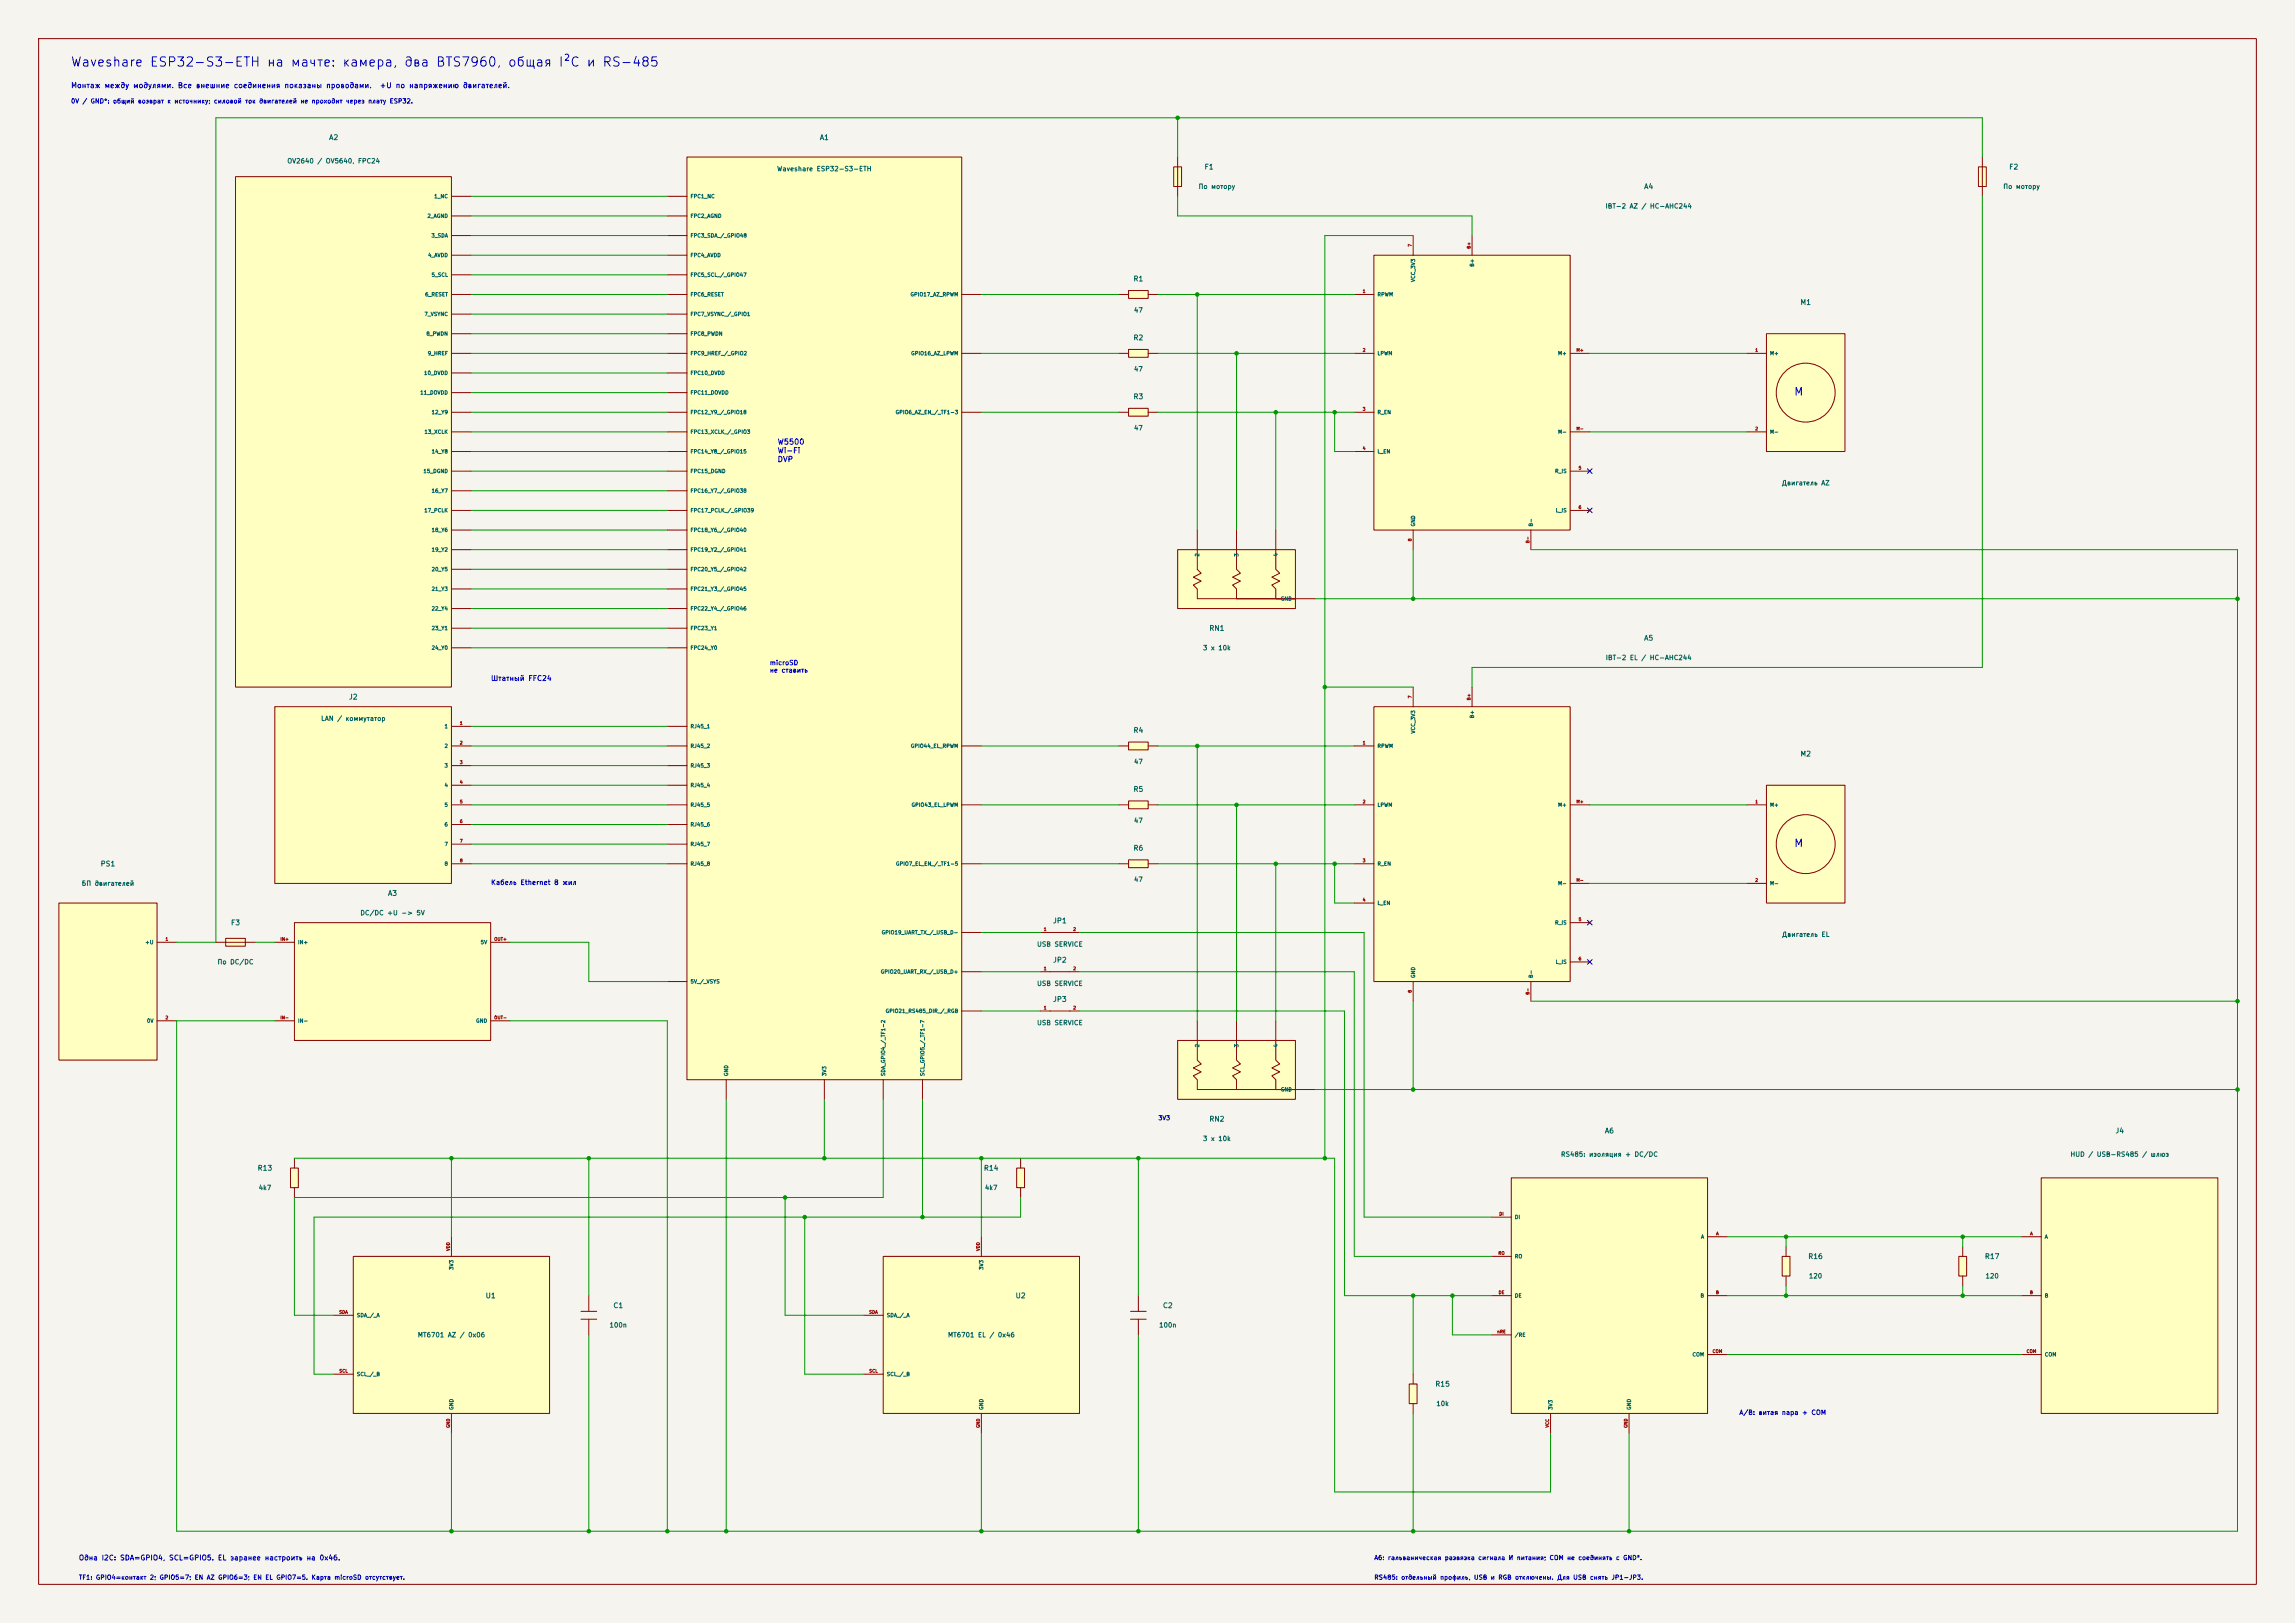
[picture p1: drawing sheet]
<svg xmlns="http://www.w3.org/2000/svg" width="594mm" height="420mm" viewBox="0 0 594 420" stroke-linecap="round" stroke-linejoin="round" font-family="sans-serif">
<defs><g id="words">
<text font-size="2.4" fill="#0000c2" x="18.1" y="17.8">Waveshare ESP32-S3-ETH на мачте: камера, два BTS7960, общая I²C и RS-485</text>
<g font-size="2" fill="#0000c2">
<text x="464.2" y="102.9">M</text>
<text x="464.2" y="219.7">M</text>
</g>
<g font-size="1.4" fill="#0000c2">
<text x="201.1" y="115.4">W5500</text>
<text x="201.1" y="117.7">Wi-Fi</text>
<text x="201.1" y="119.9">DVP</text>
</g>
<g font-size="1.3" fill="#0000c2">
<text x="18.3" y="23.1">Монтаж между модулями. Все внешние соединения показаны проводами.</text>
<text x="98.2" y="23.1">+U по напряжению двигателей.</text>
<text x="127" y="176.5">Штатный FFC24</text>
<text x="127" y="229.3">Кабель Ethernet 8 жил</text>
<text x="20.3" y="404.1">Одна I2C: SDA=GPIO4, SCL=GPIO5. EL заранее настроить на 0x46.</text>
</g>
<g font-size="1.3" fill="#006464">
<text x="85.1" y="36.5">A2</text>
<text x="212.1" y="36.5">A1</text>
<text x="311.6" y="44.2">F1</text>
<text x="519.9" y="44.2">F2</text>
<text x="425.4" y="49.2">A4</text>
<text x="293.2" y="73.1">R1</text>
<text x="465.9" y="79.2">M1</text>
<text x="293.2" y="88.4">R2</text>
<text x="293.2" y="103.6">R3</text>
<text x="312.9" y="163.5">RN1</text>
<text x="425.4" y="166.1">A5</text>
<text x="90.2" y="181.3">J2</text>
<text x="293.2" y="190">R4</text>
<text x="465.9" y="196.1">M2</text>
<text x="293.2" y="205.2">R5</text>
<text x="293.2" y="220.4">R6</text>
<text x="25.9" y="224.5">PS1</text>
<text x="100.3" y="232.1">A3</text>
<text x="59.7" y="239.7">F3</text>
<text x="272.4" y="239.2">JP1</text>
<text x="272.4" y="249.4">JP2</text>
<text x="272.4" y="259.6">JP3</text>
<text x="312.9" y="290.5">RN2</text>
<text x="415.3" y="293.6">A6</text>
<text x="547.4" y="293.6">J4</text>
<text x="66.6" y="303.2">R13</text>
<text x="254.5" y="303.2">R14</text>
<text x="467.9" y="326.1">R16</text>
<text x="513.6" y="326.1">R17</text>
<text x="125.6" y="336.3">U1</text>
<text x="158.6" y="338.8">C1</text>
<text x="262.7" y="336.3">U2</text>
<text x="300.9" y="338.8">C2</text>
<text x="371.4" y="359.1">R15</text>
</g>
<g font-size="1.2" fill="#0000c2">
<text x="18.3" y="27">0V / GND*: общий возврат к источнику; силовой ток двигателей не проходит через плату ESP32.</text>
<text x="199.1" y="172.4">microSD</text>
<text x="199.1" y="174.3">не ставить</text>
<text x="450.1" y="366.4">A/B: витая пара + COM</text>
<text x="355.6" y="404">A6: гальваническая развязка сигнала И питания; COM не соединять с GND*.</text>
<text x="20.3" y="409.1">TF1: GPIO4=контакт 2; GPIO5=7; EN AZ GPIO6=3; EN EL GPIO7=5. Карта microSD отсутствует.</text>
<text x="355.6" y="409.1">RS485: отдельный профиль, USB и RGB отключены. Для USB снять JP1-JP3.</text>
</g>
<g font-size="1.2" fill="#006464">
<text x="74.2" y="42.6">OV2640 / OV5640, FPC24</text>
<text x="201" y="44.6">Waveshare ESP32-S3-ETH</text>
<text x="310.1" y="49.2">По мотору</text>
<text x="518.4" y="49.2">По мотору</text>
<text x="415.4" y="54.3">IBT-2 AZ / HC-AHC244</text>
<text x="293.4" y="81.2">47</text>
<text x="293.4" y="96.4">47</text>
<text x="293.4" y="111.7">47</text>
<text x="461" y="125.9">Двигатель AZ</text>
<text x="311.2" y="168.6">3 x 10k</text>
<text x="415.5" y="171.1">IBT-2 EL / HC-AHC244</text>
<text x="83" y="186.8">LAN / коммутатор</text>
<text x="293.4" y="198">47</text>
<text x="293.4" y="213.3">47</text>
<text x="21" y="229.5">БП двигателей</text>
<text x="293.4" y="228.5">47</text>
<text x="93.1" y="237.1">DC/DC +U -&gt; 5V</text>
<text x="268.3" y="245.3">USB SERVICE</text>
<text x="461.1" y="242.7">Двигатель EL</text>
<text x="56.2" y="249.8">По DC/DC</text>
<text x="268.3" y="255.4">USB SERVICE</text>
<text x="268.3" y="265.6">USB SERVICE</text>
<text x="311.2" y="295.6">3 x 10k</text>
<text x="403.9" y="299.6">RS485: изоляция + DC/DC</text>
<text x="535.7" y="299.6">HUD / USB-RS485 / шлюз</text>
<text x="66.8" y="308.3">4k7</text>
<text x="254.8" y="308.3">4k7</text>
<text x="468.1" y="331.1">120</text>
<text x="513.8" y="331.1">120</text>
<text x="108" y="346.4">MT6701 AZ / 0x06</text>
<text x="157.6" y="343.8">100n</text>
<text x="245.2" y="346.4">MT6701 EL / 0x46</text>
<text x="299.9" y="343.8">100n</text>
<text x="371.6" y="364.1">10k</text>
</g>
<text font-size="1.1" fill="#0000c2" x="299.7" y="290.1">3V3</text>
<g font-size="1" fill="#006464">
<text x="112.3" y="51.5">1_NC</text>
<text x="178.6" y="51.5">FPC1_NC</text>
<text x="110.5" y="56.6">2_AGND</text>
<text x="178.6" y="56.6">FPC2_AGND</text>
<text x="111.5" y="61.7">3_SDA</text>
<text x="178.6" y="61.7">FPC3_SDA_/_GPIO48</text>
<text x="110.7" y="66.8">4_AVDD</text>
<text x="111.6" y="71.8">5_SCL</text>
<text x="178.6" y="66.8">FPC4_AVDD</text>
<text x="178.6" y="71.8">FPC5_SCL_/_GPIO47</text>
<text x="381.7" y="69.2" transform="rotate(-90 381.7 69.2)">B+</text>
<text x="109.9" y="76.9">6_RESET</text>
<text x="178.6" y="76.9">FPC6_RESET</text>
<text x="235.5" y="76.9">GPIO17_AZ_RPWM</text>
<text x="356.4" y="76.9">RPWM</text>
<text x="366.5" y="73.1" transform="rotate(-90 366.5 73.1)">VCC_3V3</text>
<text x="109.7" y="82">7_VSYNC</text>
<text x="178.6" y="82">FPC7_VSYNC_/_GPIO1</text>
<text x="110.2" y="87.1">8_PWDN</text>
<text x="178.6" y="87.1">FPC8_PWDN</text>
<text x="110.6" y="92.2">9_HREF</text>
<text x="178.6" y="92.2">FPC9_HREF_/_GPIO2</text>
<text x="235.7" y="92.2">GPIO16_AZ_LPWM</text>
<text x="356.4" y="92.2">LPWM</text>
<text x="403.1" y="92.2">M+</text>
<text x="458" y="92.2">M+</text>
<text x="109.6" y="97.2">10_DVDD</text>
<text x="178.6" y="97.2">FPC10_DVDD</text>
<text x="108.7" y="102.3">11_DOVDD</text>
<text x="111.6" y="107.4">12_Y9</text>
<text x="178.6" y="102.3">FPC11_DOVDD</text>
<text x="178.6" y="107.4">FPC12_Y9_/_GPIO18</text>
<text x="231.7" y="107.4">GPIO6_AZ_EN_/_TF1-3</text>
<text x="356.4" y="107.4">R_EN</text>
<text x="109.7" y="112.5">13_XCLK</text>
<text x="178.6" y="112.5">FPC13_XCLK_/_GPIO3</text>
<text x="403.1" y="112.5">M-</text>
<text x="458" y="112.5">M-</text>
<text x="111.6" y="117.6">14_Y8</text>
<text x="178.6" y="117.6">FPC14_Y8_/_GPIO15</text>
<text x="356.4" y="117.6">L_EN</text>
<text x="109.5" y="122.6">15_DGND</text>
<text x="178.6" y="122.6">FPC15_DGND</text>
<text x="402.4" y="122.6">R_IS</text>
<text x="111.6" y="127.7">16_Y7</text>
<text x="178.6" y="127.7">FPC16_Y7_/_GPIO38</text>
<text x="109.7" y="132.8">17_PCLK</text>
<text x="111.6" y="137.9">18_Y6</text>
<text x="178.6" y="132.8">FPC17_PCLK_/_GPIO39</text>
<text x="178.6" y="137.9">FPC18_Y6_/_GPIO40</text>
<text x="366.5" y="136.4" transform="rotate(-90 366.5 136.4)">GND</text>
<text x="397" y="136.4" transform="rotate(-90 397 136.4)">B-</text>
<text x="402.6" y="132.8">L_IS</text>
<text x="111.6" y="143">19_Y2</text>
<text x="178.6" y="143">FPC19_Y2_/_GPIO41</text>
<text x="111.6" y="148">20_Y5</text>
<text x="178.6" y="148">FPC20_Y5_/_GPIO42</text>
<text x="310.6" y="144.1" transform="rotate(-90 310.6 144.1)">2</text>
<text x="320.8" y="144.1" transform="rotate(-90 320.8 144.1)">3</text>
<text x="330.9" y="144.1" transform="rotate(-90 330.9 144.1)">4</text>
<text x="111.6" y="153.1">21_Y3</text>
<text x="178.6" y="153.1">FPC21_Y3_/_GPIO45</text>
<text x="331.4" y="155.7">GND</text>
<text x="111.6" y="158.2">22_Y4</text>
<text x="178.6" y="158.2">FPC22_Y4_/_GPIO46</text>
<text x="111.6" y="163.3">23_Y1</text>
<text x="178.6" y="163.3">FPC23_Y1</text>
<text x="111.6" y="168.4">24_Y0</text>
<text x="178.6" y="168.4">FPC24_Y0</text>
<text x="114.9" y="188.7">1</text>
<text x="178.6" y="188.7">RJ45_1</text>
<text x="366.5" y="189.9" transform="rotate(-90 366.5 189.9)">VCC_3V3</text>
<text x="381.7" y="186" transform="rotate(-90 381.7 186)">B+</text>
<text x="114.9" y="193.8">2</text>
<text x="178.6" y="193.8">RJ45_2</text>
<text x="235.6" y="193.8">GPIO44_EL_RPWM</text>
<text x="356.4" y="193.8">RPWM</text>
<text x="114.9" y="198.8">3</text>
<text x="114.9" y="203.9">4</text>
<text x="178.6" y="198.8">RJ45_3</text>
<text x="178.6" y="203.9">RJ45_4</text>
<text x="114.9" y="209">5</text>
<text x="178.6" y="209">RJ45_5</text>
<text x="235.8" y="209">GPIO43_EL_LPWM</text>
<text x="356.4" y="209">LPWM</text>
<text x="403.1" y="209">M+</text>
<text x="458" y="209">M+</text>
<text x="114.9" y="214.1">6</text>
<text x="178.6" y="214.1">RJ45_6</text>
<text x="114.9" y="219.2">7</text>
<text x="178.6" y="219.2">RJ45_7</text>
<text x="114.9" y="224.2">8</text>
<text x="178.6" y="224.2">RJ45_8</text>
<text x="231.8" y="224.2">GPIO7_EL_EN_/_TF1-5</text>
<text x="356.4" y="224.2">R_EN</text>
<text x="403.1" y="229.3">M-</text>
<text x="458" y="229.3">M-</text>
<text x="356.4" y="234.4">L_EN</text>
<text x="402.4" y="239.5">R_IS</text>
<text x="37.5" y="244.6">+U</text>
<text x="77" y="244.6">IN+</text>
<text x="124.3" y="244.6">5V</text>
<text x="228.1" y="242">GPIO19_UART_TX_/_USB_D-</text>
<text x="402.6" y="249.6">L_IS</text>
<text x="178.6" y="254.7">5V_/_VSYS</text>
<text x="227.8" y="252.2">GPIO20_UART_RX_/_USB_D+</text>
<text x="366.5" y="253.2" transform="rotate(-90 366.5 253.2)">GND</text>
<text x="397" y="253.2" transform="rotate(-90 397 253.2)">B-</text>
<text x="229.1" y="262.3">GPIO21_RS485_DIR_/_RGB</text>
<text x="37.9" y="264.9">0V</text>
<text x="77" y="264.9">IN-</text>
<text x="123.1" y="264.9">GND</text>
<text x="310.6" y="271.1" transform="rotate(-90 310.6 271.1)">2</text>
<text x="320.8" y="271.1" transform="rotate(-90 320.8 271.1)">3</text>
<text x="330.9" y="271.1" transform="rotate(-90 330.9 271.1)">4</text>
<text x="188.7" y="278.6" transform="rotate(-90 188.7 278.6)">GND</text>
<text x="214.1" y="278.6" transform="rotate(-90 214.1 278.6)">3V3</text>
<text x="229.3" y="278.6" transform="rotate(-90 229.3 278.6)">SDA_GPIO4_/_TF1-2</text>
<text x="239.5" y="278.6" transform="rotate(-90 239.5 278.6)">SCL_GPIO5_/_TF1-7</text>
<text x="331.4" y="282.7">GND</text>
<text x="392" y="315.7">DI</text>
<text x="440.2" y="320.8">A</text>
<text x="529.1" y="320.8">A</text>
<text x="117.6" y="328.7" transform="rotate(-90 117.6 328.7)">3V3</text>
<text x="254.7" y="328.7" transform="rotate(-90 254.7 328.7)">3V3</text>
<text x="392" y="325.8">RO</text>
<text x="392" y="336">DE</text>
<text x="440" y="336">B</text>
<text x="529.1" y="336">B</text>
<text x="92.2" y="341.1">SDA_/_A</text>
<text x="229.4" y="341.1">SDA_/_A</text>
<text x="392" y="346.2">/RE</text>
<text x="437.9" y="351.2">COM</text>
<text x="529.1" y="351.2">COM</text>
<text x="92.2" y="356.3">SCL_/_B</text>
<text x="229.4" y="356.3">SCL_/_B</text>
<text x="117.6" y="365" transform="rotate(-90 117.6 365)">GND</text>
<text x="254.7" y="365" transform="rotate(-90 254.7 365)">GND</text>
<text x="402" y="365" transform="rotate(-90 402 365)">3V3</text>
<text x="422.4" y="365" transform="rotate(-90 422.4 365)">GND</text>
</g>
<g font-size=".8" fill="#a90000">
<text x="365.5" y="64" transform="rotate(-90 365.5 64)">7</text>
<text x="380.8" y="64.5" transform="rotate(-90 380.8 64.5)">B+</text>
<text x="352.6" y="76">1</text>
<text x="352.6" y="91.2">2</text>
<text x="407.9" y="91.2">M+</text>
<text x="454.2" y="91.2">1</text>
<text x="352.6" y="106.5">3</text>
<text x="407.9" y="111.5">M-</text>
<text x="454.2" y="111.5">2</text>
<text x="352.6" y="116.6">4</text>
<text x="408.5" y="121.7">5</text>
<text x="408.5" y="131.9">6</text>
<text x="365.5" y="140.2" transform="rotate(-90 365.5 140.2)">8</text>
<text x="396" y="140.7" transform="rotate(-90 396 140.7)">B-</text>
<text x="365.5" y="180.8" transform="rotate(-90 365.5 180.8)">7</text>
<text x="380.8" y="181.3" transform="rotate(-90 380.8 181.3)">B+</text>
<text x="118.9" y="187.7">1</text>
<text x="118.9" y="192.8">2</text>
<text x="118.9" y="197.9">3</text>
<text x="352.6" y="192.8">1</text>
<text x="118.9" y="203">4</text>
<text x="118.9" y="208.1">5</text>
<text x="352.6" y="208.1">2</text>
<text x="407.9" y="208.1">M+</text>
<text x="454.2" y="208.1">1</text>
<text x="118.9" y="213.1">6</text>
<text x="118.9" y="218.2">7</text>
<text x="118.9" y="223.3">8</text>
<text x="352.6" y="223.3">3</text>
<text x="352.6" y="233.5">4</text>
<text x="407.9" y="228.4">M-</text>
<text x="454.2" y="228.4">2</text>
<text x="408.5" y="238.5">5</text>
<text x="42.7" y="243.6">1</text>
<text x="72.5" y="243.6">IN+</text>
<text x="127.8" y="243.6">OUT+</text>
<text x="270" y="241.1">1</text>
<text x="277.7" y="241.1">2</text>
<text x="270" y="251.2">1</text>
<text x="277.7" y="251.2">2</text>
<text x="408.5" y="248.7">6</text>
<text x="365.5" y="257" transform="rotate(-90 365.5 257)">8</text>
<text x="396" y="257.5" transform="rotate(-90 396 257.5)">B-</text>
<text x="42.7" y="263.9">2</text>
<text x="72.5" y="263.9">IN-</text>
<text x="127.8" y="263.9">OUT-</text>
<text x="270" y="261.4">1</text>
<text x="277.7" y="261.4">2</text>
<text x="387.9" y="314.7">DI</text>
<text x="116.6" y="323.8" transform="rotate(-90 116.6 323.8)">VDD</text>
<text x="253.8" y="323.8" transform="rotate(-90 253.8 323.8)">VDD</text>
<text x="444.1" y="319.8">A</text>
<text x="525.4" y="319.8">A</text>
<text x="387.7" y="324.9">RO</text>
<text x="387.8" y="335.1">DE</text>
<text x="444" y="335.1">B</text>
<text x="525.3" y="335.1">B</text>
<text x="87.7" y="340.1">SDA</text>
<text x="224.9" y="340.1">SDA</text>
<text x="387.4" y="345.2">nRE</text>
<text x="443.1" y="350.3">COM</text>
<text x="524.4" y="350.3">COM</text>
<text x="87.7" y="355.4">SCL</text>
<text x="224.9" y="355.4">SCL</text>
<text x="116.6" y="369.6" transform="rotate(-90 116.6 369.6)">GND</text>
<text x="253.8" y="369.6" transform="rotate(-90 253.8 369.6)">GND</text>
<text x="401.1" y="369.5" transform="rotate(-90 401.1 369.5)">VCC</text>
<text x="421.4" y="369.6" transform="rotate(-90 421.4 369.6)">GND</text>
</g>
</g></defs>
<path d="M0 0h594v420h-594z" fill="#f5f4ef" stroke="#f5f4ef" stroke-width=".26"/>
<path d="M10 10h574v400h-574z" fill="none" stroke="#840000" stroke-width=".26"/>
<path d="M292.1 207.3h5.1v2h-5.1z" fill="#ffffc2"/>
<path d="M289.6 208.3h2.5M292.1 207.3h5.1v2h-5.1zM297.2 208.3h2.5" fill="none" stroke="#840000" stroke-width=".26"/>
<path d="M61 45.7h55.8v132.1h-55.8z" fill="#ffffc2"/>
<g fill="none" stroke="#840000" stroke-width=".26">
<path d="M61 45.7h55.8v132.1h-55.8zM116.8 50.8h5.1M116.8 55.9h5.1M116.8 61h5.1M116.8 66h5.1M116.8 71.1h5.1M116.8 76.2h5.1M116.8 81.3h5.1M116.8 86.4h5.1M116.8 91.4h5.1M116.8 96.5h5.1M116.8 101.6h5.1"/>
<path d="M116.8 106.7h5.1M116.8 111.8h5.1M116.8 116.8h5.1M116.8 121.9h5.1M116.8 127h5.1M116.8 132.1h5.1M116.8 137.2h5.1M116.8 142.2h5.1M116.8 147.3h5.1M116.8 152.4h5.1M116.8 157.5h5.1M116.8 162.6h5.1"/>
<path d="M116.8 167.6h5.1"/>
</g>
<path d="M76.2 238.8h50.8v30.4h-50.8z" fill="#ffffc2"/>
<path d="M76.2 238.8h50.8v30.4h-50.8zM71.1 243.8h5.1M127 243.8h5.1M71.1 264.2h5.1M127 264.2h5.1" fill="none" stroke="#840000" stroke-width=".26"/>
<path d="M355.6 182.9h50.8v71.1h-50.8z" fill="#ffffc2"/>
<g fill="none" stroke="#840000" stroke-width=".26">
<path d="M365.8 177.8v5.1M381 177.8v5.1M350.5 193h5.1M355.6 182.9h50.8v71.1h-50.8zM350.5 208.3h5.1M406.4 208.3h5.1M350.5 223.5h5.1M350.5 233.7h5.1M406.4 238.8h5.1M406.4 228.6h5.1M365.8 254v5.1M396.2 254v5.1"/>
<path d="M406.4 248.9h5.1"/>
</g>
<path d="M355.6 66h50.8v71.2h-50.8z" fill="#ffffc2"/>
<g fill="none" stroke="#840000" stroke-width=".26">
<path d="M350.5 76.2h5.1M355.6 66h50.8v71.2h-50.8zM365.8 61v5M381 61v5M350.5 91.4h5.1M406.4 91.4h5.1M350.5 106.7h5.1M350.5 116.8h5.1M406.4 111.8h5.1M365.8 137.2v5M396.2 137.2v5M406.4 121.9h5.1"/>
<path d="M406.4 132.1h5.1"/>
</g>
<path d="M71.1 182.9h45.7v45.7h-45.7z" fill="#ffffc2"/>
<path d="M71.1 182.9h45.7v45.7h-45.7zM116.8 188h5.1M116.8 193h5.1M116.8 198.1h5.1M116.8 203.2h5.1M116.8 208.3h5.1M116.8 213.4h5.1M116.8 218.4h5.1M116.8 223.5h5.1" fill="none" stroke="#840000" stroke-width=".26"/>
<path d="M292.1 105.7h5.1v2h-5.1z" fill="#ffffc2"/>
<path d="M289.6 106.7h2.5M292.1 105.7h5.1v2h-5.1zM297.2 106.7h2.5" fill="none" stroke="#840000" stroke-width=".26"/>
<path d="M292.1 75.2h5.1v2h-5.1z" fill="#ffffc2"/>
<path d="M289.6 76.2h2.5M292.1 75.2h5.1v2h-5.1zM297.2 76.2h2.5" fill="none" stroke="#840000" stroke-width=".26"/>
<path d="M292.1 222.5h5.1v2h-5.1z" fill="#ffffc2"/>
<path d="M289.6 223.5h2.5M292.1 222.5h5.1v2h-5.1zM297.2 223.5h2.5" fill="none" stroke="#840000" stroke-width=".26"/>
<path d="M75.2 302.3h2v5h-2z" fill="#ffffc2"/>
<path d="M76.2 299.7v2.6M75.2 302.3h2v5h-2zM76.2 307.3v2.6" fill="none" stroke="#840000" stroke-width=".26"/>
<path d="M292.1 90.4h5.1v2.1h-5.1z" fill="#ffffc2"/>
<path d="M289.6 91.4h2.5M292.1 90.4h5.1v2.1h-5.1zM297.2 91.4h2.5" fill="none" stroke="#840000" stroke-width=".26"/>
<path d="M461.3 325.1h2v5.1h-2z" fill="#ffffc2"/>
<path d="M461.3 325.1h2v5.1h-2zM462.3 322.6v2.5M462.3 330.2v2.5" fill="none" stroke="#840000" stroke-width=".26"/>
<path d="M292.1 192h5.1v2.1h-5.1z" fill="#ffffc2"/>
<path d="M289.6 193h2.5M292.1 192h5.1v2.1h-5.1zM297.2 193h2.5" fill="none" stroke="#840000" stroke-width=".26"/>
<path d="M304.8 142.2h30.5v15.3h-30.5z" fill="#ffffc2"/>
<path d="M309.9 137.2v10.1l1 1-2 1.1 2 1-2 1 1 1v2.5h25.4M320 137.2v10.1l1.1 1-2.1 1.1 2.1 1-2.1 1 1 1v2.5h15.3M330.2 137.2v10.1l1 1-2 1.1 2 1-2 1 1 1v2.5h5.1M304.8 142.2h30.5v15.3h-30.5zM335.3 154.9h5.1" fill="none" stroke="#840000" stroke-width=".26"/>
<path d="M512.1 43.2h2v5.1h-2z" fill="#ffffc2"/>
<path d="M512.1 43.2h2v5.1h-2zM513.1 40.6v10.2" fill="none" stroke="#840000" stroke-width=".26"/>
<path d="M228.6 325.1h50.8v40.7h-50.8z" fill="#ffffc2"/>
<path d="M269.2 251.5h10.2M269.2 261.6h10.2M228.6 325.1h50.8v40.7h-50.8zM254 320v5.1M292.6 339.3h4.1M294.6 335.3v4M223.5 355.6h5.1M223.5 340.4h5.1M292.6 341.4h4.1M294.6 341.4v4M254 365.8v5" fill="none" stroke="#840000" stroke-width=".26"/>
<path d="M263.1 302.3h2.1v5h-2.1z" fill="#ffffc2"/>
<path d="M264.2 299.7v2.6M263.1 302.3h2.1v5h-2.1zM264.2 307.3v2.6" fill="none" stroke="#840000" stroke-width=".26"/>
<path d="M303.8 43.2h2v5.1h-2z" fill="#ffffc2"/>
<path d="M303.8 43.2h2v5.1h-2zM304.8 40.6v10.2" fill="none" stroke="#840000" stroke-width=".26"/>
<path d="M91.4 325.1h50.8v40.7h-50.8z" fill="#ffffc2"/>
<path d="M91.4 325.1h50.8v40.7h-50.8zM116.8 320v5.1M86.4 355.6h5M86.4 340.4h5M116.8 365.8v5" fill="none" stroke="#840000" stroke-width=".26"/>
<path d="M528.3 304.8h45.7v61h-45.7z" fill="#ffffc2"/>
<path d="M528.3 304.8h45.7v61h-45.7zM523.2 320h5.1M523.2 335.3h5.1M523.2 350.5h5.1" fill="none" stroke="#840000" stroke-width=".26"/>
<path d="M364.7 358.1h2.1v5.1h-2.1z" fill="#ffffc2"/>
<path d="M364.7 358.1h2.1v5.1h-2.1zM365.8 355.6v2.5M365.8 363.2v2.6" fill="none" stroke="#840000" stroke-width=".26"/>
<path d="M58.4 242.8h5.1v2.1h-5.1z" fill="#ffffc2"/>
<path d="M55.9 243.8h10.1M58.4 242.8h5.1v2.1h-5.1z" fill="none" stroke="#840000" stroke-width=".26"/>
<path d="M391.2 304.8h50.8v61h-50.8z" fill="#ffffc2"/>
<path d="M386.1 315h5.1M391.2 304.8h50.8v61h-50.8zM386.1 335.3h5.1M386.1 325.1h5.1M442 320h5M442 335.3h5M386.1 345.4h5.1M442 350.5h5M401.3 365.8v5M421.6 365.8v5" fill="none" stroke="#840000" stroke-width=".26"/>
<path d="M304.8 269.2h30.5v15.3h-30.5z" fill="#ffffc2"/>
<path d="M304.8 269.2h30.5v15.3h-30.5zM309.9 264.2v10.1l1 1-2 1.1 2 1-2 1 1 1v2.5h25.4M320 264.2v10.1l1.1 1-2.1 1.1 2.1 1-2.1 1 1 1v2.5h15.3M330.2 264.2v10.1l1 1-2 1.1 2 1-2 1 1 1v2.5h5.1M335.3 281.9h5.1" fill="none" stroke="#840000" stroke-width=".26"/>
<path d="M15.2 233.7h25.4v40.6h-25.4z" fill="#ffffc2"/>
<path d="M15.2 233.7h25.4v40.6h-25.4zM40.6 243.8h5.1M269.2 241.3h10.2M40.6 264.2h5.1" fill="none" stroke="#840000" stroke-width=".26"/>
<path d="M177.8 40.6h71.1v238.8h-71.1z" fill="#ffffc2"/>
<g fill="none" stroke="#840000" stroke-width=".26">
<path d="M172.7 50.8h5.1M172.7 55.9h5.1M177.8 40.6h71.1v238.8h-71.1zM172.7 76.2h5.1M172.7 61h5.1M172.7 66h5.1M172.7 71.1h5.1M248.9 76.2h5.1M172.7 91.4h5.1M172.7 81.3h5.1M172.7 86.4h5.1M172.7 96.5h5.1"/>
<path d="M248.9 91.4h5.1M172.7 106.7h5.1M172.7 101.6h5.1M172.7 111.8h5.1M172.7 116.8h5.1M248.9 106.7h5.1M172.7 121.9h5.1M172.7 127h5.1M172.7 132.1h5.1M172.7 137.2h5.1M172.7 142.2h5.1M172.7 147.3h5.1"/>
<path d="M172.7 152.4h5.1M172.7 157.5h5.1M172.7 162.6h5.1M172.7 167.6h5.1M172.7 193h5.1M172.7 188h5.1M172.7 198.1h5.1M248.9 193h5.1M172.7 208.3h5.1M172.7 203.2h5.1M172.7 213.4h5.1M172.7 218.4h5.1"/>
<path d="M248.9 208.3h5.1M172.7 223.5h5.1M248.9 223.5h5.1M172.7 254h5.1M248.9 241.3h5.1M248.9 251.5h5.1M188 279.4v5.1M213.4 279.4v5.1M228.6 279.4v5.1M238.8 279.4v5.1M248.9 261.6h5.1"/>
</g>
<path d="M507 325.1h2v5.1h-2z" fill="#ffffc2"/>
<path d="M150.4 339.3h4M152.4 335.3v4M507 325.1h2v5.1h-2zM508 322.6v2.5M508 330.2v2.5M150.4 341.4h4M152.4 341.4v4" fill="none" stroke="#840000" stroke-width=".26"/>
<path d="M457.2 86.4h20.3v30.4h-20.3z" fill="#ffffc2"/>
<g fill="none" stroke="#840000" stroke-width=".26">
<path d="M452.1 91.4h5.1M457.2 86.4h20.3v30.4h-20.3zM452.1 111.8h5.1"/>
<circle cx="467.4" cy="101.6" r="7.6"/>
</g>
<path d="M457.2 203.2h20.3v30.5h-20.3z" fill="#ffffc2"/>
<g fill="none" stroke="#840000" stroke-width=".26">
<path d="M452.1 208.3h5.1M457.2 203.2h20.3v30.5h-20.3zM452.1 228.6h5.1"/>
<circle cx="467.4" cy="218.4" r="7.6"/>
</g>
<g fill="none" stroke="#009600" stroke-width=".26">
<path d="M304.8 30.5v10.1M121.9 55.9h50.8M121.9 50.8h50.8M304.8 50.8v5.1h76.2v5.1M513.1 50.8v121.9h-132.1v5.1M513.1 40.6v-10.1h-457.2v213.3h-10.2M121.9 71.1h50.8M121.9 76.2h50.8M121.9 61h50.8M121.9 66h50.8M254 76.2h35.6M299.7 76.2h50.8"/>
<path d="M309.9 76.2v61M342.9 76.2h.1M365.8 61h-22.9v238.7M121.9 91.4h50.8M121.9 86.4h50.8M121.9 96.5h50.8M121.9 81.3h50.8M254 91.4h35.6M299.7 91.4h50.8M309.9 91.4h.1M320 91.4v45.8M342.9 91.4h.1"/>
<path d="M411.5 91.4h40.6M121.9 101.6h50.8M121.9 106.7h50.8M121.9 116.8h50.8M121.9 111.8h50.8M254 106.7h35.6M299.7 106.7h50.8M309.9 106.7h.1M320 106.7h.1M330.2 106.7v30.5M342.9 106.7h.1M345.4 106.7v10.1h5.1"/>
<path d="M411.5 111.8h40.6M121.9 121.9h50.8M121.9 127h50.8M121.9 132.1h50.8M121.9 137.2h50.8M121.9 142.2h50.8M121.9 147.3h50.8M121.9 152.4h50.8M121.9 157.5h50.8M340.4 154.9h238.7M342.9 154.9h.1M365.8 142.2v12.7"/>
<path d="M396.2 142.2h182.9v254h-533.4v-132h25.4M513.1 142.2h.1M513.1 154.9h.1M121.9 167.6h50.8M121.9 162.6h50.8M342.9 177.8h22.9M121.9 193h50.8M121.9 188h50.8M121.9 198.1h50.8M254 193h35.6M299.7 193h50.8M309.9 193v71.2"/>
<path d="M342.9 193h.1M121.9 208.3h50.8M121.9 213.4h50.8M121.9 218.4h50.8M121.9 203.2h50.8M254 208.3h35.6M299.7 208.3h50.8M309.9 208.3h.1M320 208.3v55.9M342.9 208.3h.1M411.5 208.3h40.6M121.9 223.5h50.8"/>
<path d="M254 223.5h35.6M299.7 223.5h50.8M309.9 223.5h.1M320 223.5h.1M330.2 223.5v40.7M342.9 223.5h.1M345.4 223.5v10.2h5.1M411.5 228.6h40.6M66 243.8h5.1M132.1 243.8h20.3v10.2h20.3M254 241.3h15.2M254 251.5h15.2"/>
<path d="M279.4 251.5h71.1v73.6h35.6M279.4 241.3h73.7v73.7h33M309.9 241.3h.1M309.9 251.5h.1M320 241.3h.1M320 251.5h.1M330.2 241.3h.1M330.2 251.5h.1M342.9 241.3h.1M342.9 251.5h.1M365.8 259.1v22.8M396.2 259.1h182.9"/>
<path d="M132.1 264.2h40.6v132M254 261.6h15.2M279.4 261.6h68.6v73.7h38.1M309.9 261.6h.1M320 261.6h.1M330.2 261.6h.1M342.9 261.6h.1M76.2 299.7h269.2v86.4h55.9v-15.3M116.8 299.7v20.3M152.4 299.7v35.6M172.7 299.7h.1M188 299.7h.1"/>
<path d="M188 284.5v111.7M213.4 284.5v15.2M228.6 299.7h.1M228.6 284.5v25.4h-152.4v30.5h10.2M238.8 299.7h.1M238.8 284.5v30.5M254 299.7v20.3M294.6 299.7v35.6M340.4 281.9h238.7M342.9 281.9h.1M348 281.9h.1M350.5 281.9h.1"/>
<path d="M353.1 281.9h.1M116.8 309.9h.1M116.8 315h.1M152.4 309.9h.1M152.4 315h.1M172.7 309.9h.1M172.7 315h.1M188 309.9h.1M188 315h.1M203.2 315h.1M203.2 309.9v30.5h20.3M208.3 315v40.6h15.2"/>
<path d="M254 315h.1M264.2 309.9v5.1h-182.9v40.6h5.1M365.8 335.3v20.3M375.9 335.3v10.1h10.2M447 335.3h76.2M447 320h76.2M462.3 320v2.6M462.3 332.7v2.6M508 320v2.6M508 332.7v2.6M81.3 340.4h.1M152.4 345.4v50.8"/>
<path d="M208.3 340.4h.1M294.6 345.4v50.8M447 350.5h76.2M116.8 370.8v25.4M254 370.8v25.4M365.8 365.8v30.4M421.6 370.8v25.4M365.8 386.1h.1"/>
</g>
<g fill="#009600" stroke="#009600" stroke-width=".26">
<circle cx="309.9" cy="241.3" r=".08"/>
<circle cx="320" cy="241.3" r=".08"/>
<circle cx="330.2" cy="241.3" r=".08"/>
<circle cx="342.9" cy="241.3" r=".08"/>
<circle cx="309.9" cy="251.5" r=".08"/>
<circle cx="320" cy="251.5" r=".08"/>
<circle cx="330.2" cy="251.5" r=".08"/>
<circle cx="342.9" cy="251.5" r=".08"/>
<circle cx="309.9" cy="261.6" r=".08"/>
<circle cx="320" cy="261.6" r=".08"/>
<circle cx="330.2" cy="261.6" r=".08"/>
<circle cx="342.9" cy="261.6" r=".08"/>
<circle cx="208.3" cy="340.4" r=".08"/>
<circle cx="228.6" cy="299.7" r=".08"/>
<circle cx="238.8" cy="299.7" r=".08"/>
<circle cx="254" cy="315" r=".08"/>
<circle cx="309.9" cy="208.3" r=".08"/>
<circle cx="309.9" cy="223.5" r=".08"/>
<circle cx="320" cy="223.5" r=".08"/>
<circle cx="365.8" cy="386.1" r=".08"/>
<circle cx="342.9" cy="281.9" r=".08"/>
<circle cx="348" cy="281.9" r=".08"/>
<circle cx="350.5" cy="281.9" r=".08"/>
<circle cx="353.1" cy="281.9" r=".08"/>
<circle cx="342.9" cy="223.5" r=".08"/>
<circle cx="342.9" cy="193" r=".08"/>
<circle cx="342.9" cy="208.3" r=".08"/>
<circle cx="342.9" cy="154.9" r=".08"/>
<circle cx="342.9" cy="106.7" r=".08"/>
<circle cx="513.1" cy="142.2" r=".08"/>
<circle cx="342.9" cy="76.2" r=".08"/>
<circle cx="342.9" cy="91.4" r=".08"/>
<circle cx="513.1" cy="154.9" r=".08"/>
<circle cx="309.9" cy="106.7" r=".08"/>
<circle cx="320" cy="106.7" r=".08"/>
<circle cx="116.8" cy="309.9" r=".08"/>
<circle cx="152.4" cy="309.9" r=".08"/>
<circle cx="172.7" cy="309.9" r=".08"/>
<circle cx="188" cy="309.9" r=".08"/>
<circle cx="116.8" cy="315" r=".08"/>
<circle cx="152.4" cy="315" r=".08"/>
<circle cx="172.7" cy="315" r=".08"/>
<circle cx="188" cy="315" r=".08"/>
<circle cx="203.2" cy="315" r=".08"/>
<circle cx="81.3" cy="340.4" r=".08"/>
<circle cx="309.9" cy="91.4" r=".08"/>
<circle cx="172.7" cy="299.7" r=".08"/>
<circle cx="188" cy="299.7" r=".08"/>
<circle cx="116.8" cy="299.7" r=".46"/>
<circle cx="152.4" cy="299.7" r=".46"/>
<circle cx="203.2" cy="309.9" r=".46"/>
<circle cx="188" cy="396.2" r=".46"/>
<circle cx="116.8" cy="396.2" r=".46"/>
<circle cx="152.4" cy="396.2" r=".46"/>
<circle cx="172.7" cy="396.2" r=".46"/>
<circle cx="208.3" cy="315" r=".46"/>
<circle cx="330.2" cy="106.7" r=".46"/>
<circle cx="345.4" cy="106.7" r=".46"/>
<circle cx="304.8" cy="30.5" r=".46"/>
<circle cx="309.9" cy="76.2" r=".46"/>
<circle cx="320" cy="91.4" r=".46"/>
<circle cx="579.1" cy="259.1" r=".46"/>
<circle cx="579.1" cy="154.9" r=".46"/>
<circle cx="254" cy="396.2" r=".46"/>
<circle cx="213.4" cy="299.7" r=".46"/>
<circle cx="238.8" cy="315" r=".46"/>
<circle cx="254" cy="299.7" r=".46"/>
<circle cx="365.8" cy="335.3" r=".46"/>
<circle cx="375.9" cy="335.3" r=".46"/>
<circle cx="342.9" cy="299.7" r=".46"/>
<circle cx="365.8" cy="281.9" r=".46"/>
<circle cx="294.6" cy="396.2" r=".46"/>
<circle cx="365.8" cy="396.2" r=".46"/>
<circle cx="294.6" cy="299.7" r=".46"/>
<circle cx="345.4" cy="223.5" r=".46"/>
<circle cx="330.2" cy="223.5" r=".46"/>
<circle cx="320" cy="208.3" r=".46"/>
<circle cx="342.9" cy="177.8" r=".46"/>
<circle cx="365.8" cy="154.9" r=".46"/>
<circle cx="309.9" cy="193" r=".46"/>
<circle cx="421.6" cy="396.2" r=".46"/>
<circle cx="462.3" cy="335.3" r=".46"/>
<circle cx="508" cy="320" r=".46"/>
<circle cx="508" cy="335.3" r=".46"/>
<circle cx="579.1" cy="281.9" r=".46"/>
<circle cx="462.3" cy="320" r=".46"/>
</g>
<path d="M410.9 121.3l1.2 1.2M410.9 131.5l1.2 1.2M412.1 121.3l-1.2 1.2M412.1 131.5l-1.2 1.2M410.9 238.2l1.2 1.2M412.1 238.2l-1.2 1.2M410.9 248.3l1.2 1.2M412.1 248.3l-1.2 1.2" fill="none" stroke="#000084" stroke-width=".26"/>
<use href="#words"/>
</svg>
